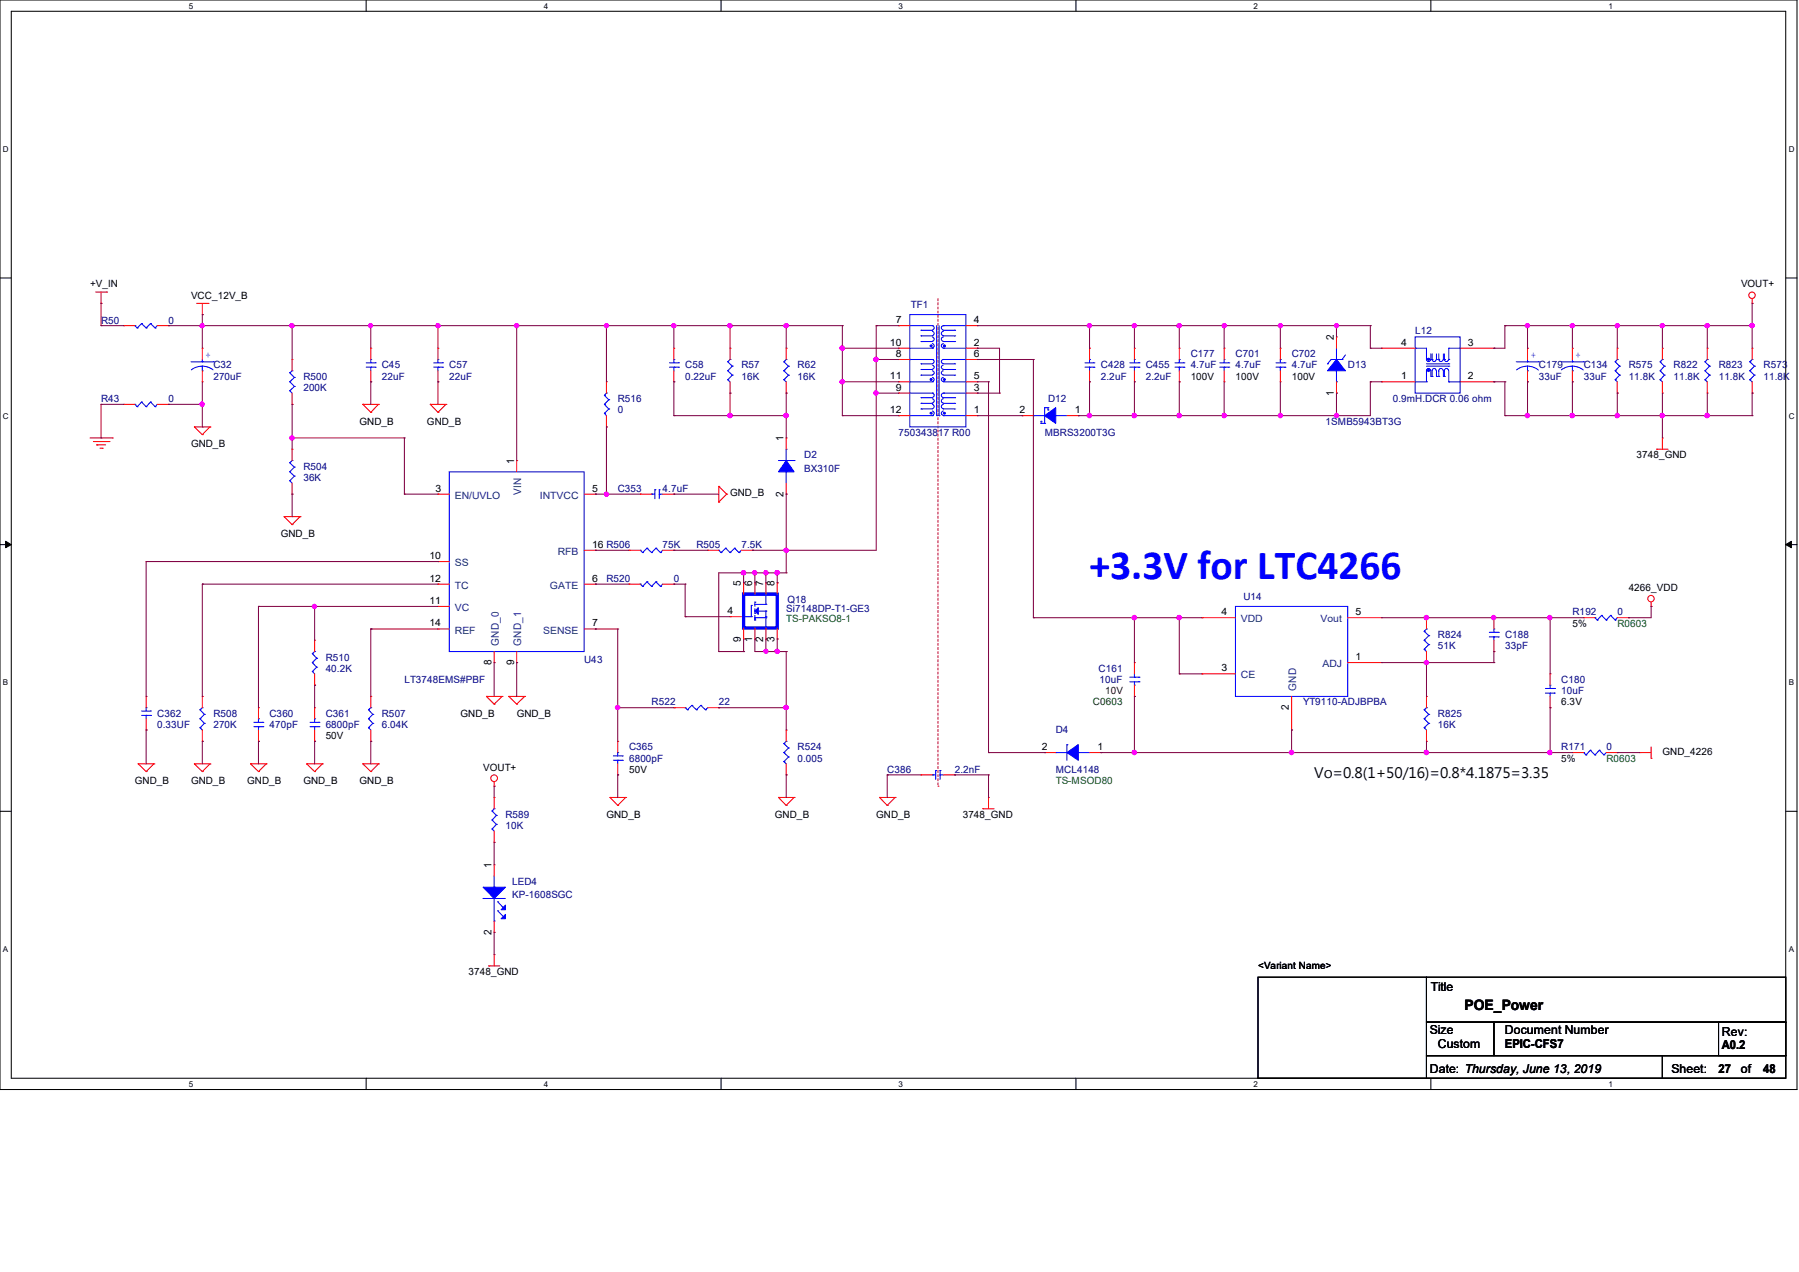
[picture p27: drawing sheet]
<svg xmlns="http://www.w3.org/2000/svg" width="297mm" height="210mm" viewBox="0 0 297 210" stroke-linecap="round" stroke-linejoin="round" font-family="sans-serif">
<defs><g id="words">
<text font-size="6.9" fill="#00f" x="179.9" y="95.5">+3.3V for LTC4266</text>
<g font-size="2.4">
<text x="217" y="128.5">Vo=0.8(1+50/16)=0.8*4.1875=3.35</text>
<text x="241.8" y="166.7">POE_Power</text>
</g>
<g font-size="2">
<text x="236.2" y="163.6">Title</text>
<text x="236" y="170.6">Size</text>
<text x="237.4" y="173.1">Custom</text>
<text x="248.4" y="173.1">EPIC-CFS7</text>
<text x="248.5" y="170.6">Document Number</text>
<text x="284.3" y="173.2">A0.2</text>
<text x="284.3" y="171">Rev:</text>
<text x="236" y="177.1">Date: Thursday, June 13, 2019</text>
<text x="275.9" y="177.1">Sheet:</text>
<text x="283.7" y="177.1">27</text>
<text x="287.4" y="177.1">of</text>
<text x="291.1" y="177.1">48</text>
</g>
<g font-size="1.7">
<text x="14.9" y="47.5">+V_IN</text>
<text x="287.4" y="47.5">VOUT+</text>
<text x="31.5" y="49.3">VCC_12V_B</text>
<text x="147.9" y="53.3">7</text>
<text x="160.8" y="53.3">4</text>
<text x="146.9" y="57.1">10</text>
<text x="147.9" y="58.9">8</text>
<text x="160.8" y="57.1">2</text>
<text x="160.8" y="58.9">6</text>
<text x="220.2" y="56.2" transform="rotate(-90 220.2 56.2)">2</text>
<text x="231.3" y="57.1">4</text>
<text x="242.3" y="57.1">3</text>
<text x="146.9" y="62.6">11</text>
<text x="147.9" y="64.5">9</text>
<text x="160.8" y="64.5">3</text>
<text x="160.8" y="62.6">5</text>
<text x="196.6" y="62.7">100V</text>
<text x="204" y="62.7">100V</text>
<text x="213.3" y="62.7">100V</text>
<text x="220.2" y="65.3" transform="rotate(-90 220.2 65.3)">1</text>
<text x="231.3" y="62.6">1</text>
<text x="242.3" y="62.6">2</text>
<text x="59.4" y="70.1">GND_B</text>
<text x="70.5" y="70.1">GND_B</text>
<text x="146.9" y="68.2">12</text>
<text x="160.8" y="68.2">1</text>
<text x="168.3" y="68.2">2</text>
<text x="177.4" y="68.2">1</text>
<text x="31.5" y="73.8">GND_B</text>
<text x="84.9" y="76.6" transform="rotate(-90 84.9 76.6)">1</text>
<text x="129.4" y="72.9" transform="rotate(-90 129.4 72.9)">1</text>
<text x="270.2" y="75.6">3748_GND</text>
<text x="71.9" y="81.2">3</text>
<text x="97.7" y="81.2">5</text>
<text x="120.5" y="82">GND_B</text>
<text x="129.4" y="82" transform="rotate(-90 129.4 82)">2</text>
<text x="46.4" y="88.6">GND_B</text>
<text x="70.9" y="92.3">10</text>
<text x="97.7" y="90.4">16 R506</text>
<text x="70.9" y="99.7">11</text>
<text x="70.9" y="96">12</text>
<text x="97.7" y="96">6</text>
<text x="120.1" y="101.4">4</text>
<text x="122.3" y="96.8" transform="rotate(-90 122.3 96.8)">5</text>
<text x="124.2" y="96.8" transform="rotate(-90 124.2 96.8)">6</text>
<text x="126" y="96.8" transform="rotate(-90 126 96.8)">7</text>
<text x="127.9" y="96.8" transform="rotate(-90 127.9 96.8)">8</text>
<text x="201.7" y="101.6">4</text>
<text x="223.8" y="101.6">5</text>
<text x="268.9" y="97.5">4266_VDD</text>
<text x="70.9" y="103.4">14</text>
<text x="97.7" y="103.4">7</text>
<text x="122.3" y="106" transform="rotate(-90 122.3 106)">9</text>
<text x="124.2" y="106" transform="rotate(-90 124.2 106)">1</text>
<text x="126" y="106" transform="rotate(-90 126 106)">2</text>
<text x="127.9" y="106" transform="rotate(-90 127.9 106)">3</text>
<text x="259.6" y="103.5">5%</text>
<text x="81.1" y="109.9" transform="rotate(-90 81.1 109.9)">8</text>
<text x="84.9" y="109.9" transform="rotate(-90 84.9 109.9)">9</text>
<text x="201.7" y="110.8">3</text>
<text x="223.8" y="109">1</text>
<text x="76" y="118.3">GND_B</text>
<text x="85.3" y="118.3">GND_B</text>
<text x="212.8" y="117.3" transform="rotate(-90 212.8 117.3)">2</text>
<text x="257.7" y="116.5">6.3V</text>
<text x="53.8" y="122">50V</text>
<text x="172" y="123.8">2</text>
<text x="181.2" y="123.8">1</text>
<text x="257.7" y="125.7">5%</text>
<text x="274.5" y="124.6">GND_4226</text>
<text x="22.3" y="129.4">GND_B</text>
<text x="31.5" y="129.4">GND_B</text>
<text x="40.8" y="129.4">GND_B</text>
<text x="50.1" y="129.4">GND_B</text>
<text x="59.4" y="129.4">GND_B</text>
<text x="79.8" y="127.2">VOUT+</text>
<text x="103.9" y="127.6">50V</text>
<text x="100.1" y="135">GND_B</text>
<text x="127.9" y="135">GND_B</text>
<text x="144.7" y="135">GND_B</text>
<text x="158.9" y="135">3748_GND</text>
<text x="81.1" y="143.3" transform="rotate(-90 81.1 143.3)">1</text>
<text x="81.1" y="154.3" transform="rotate(-90 81.1 154.3)">2</text>
<text x="77.3" y="161">3748_GND</text>
<text x="207.7" y="160">&lt;Variant Name&gt;</text>
</g>
<g font-size="1.7" fill="#000080">
<text x="16.7" y="53.4">R50</text>
<text x="27.8" y="53.4">0</text>
<text x="150.4" y="50.8">TF1</text>
<text x="196.6" y="59">C177</text>
<text x="204" y="59">C701</text>
<text x="213.3" y="59">C702</text>
<text x="233.7" y="55.1">L12</text>
<text x="35.2" y="60.8">C32</text>
<text x="35.2" y="62.7">270uF</text>
<text x="50.1" y="62.7">R500</text>
<text x="50.1" y="64.5">200K</text>
<text x="63" y="60.8">C45</text>
<text x="63" y="62.7">22uF</text>
<text x="74.2" y="60.8">C57</text>
<text x="74.2" y="62.7">22uF</text>
<text x="113.1" y="60.8">C58</text>
<text x="113.1" y="62.7">0.22uF</text>
<text x="122.4" y="60.8">R57</text>
<text x="122.4" y="62.7">16K</text>
<text x="131.7" y="60.8">R62</text>
<text x="131.7" y="62.7">16K</text>
<text x="181.8" y="60.8">C428</text>
<text x="181.8" y="62.7">2.2uF</text>
<text x="189.2" y="60.8">C455</text>
<text x="189.2" y="62.7">2.2uF</text>
<text x="196.6" y="60.8">4.7uF</text>
<text x="204" y="60.8">4.7uF</text>
<text x="213.3" y="60.8">4.7uF</text>
<text x="222.5" y="60.8">D13</text>
<text x="254.1" y="60.8">C179</text>
<text x="254.1" y="62.7">33uF</text>
<text x="261.5" y="60.8">C134</text>
<text x="261.5" y="62.7">33uF</text>
<text x="268.9" y="60.8">R575</text>
<text x="268.9" y="62.7">11.8K</text>
<text x="276.3" y="60.8">R822</text>
<text x="276.3" y="62.7">11.8K</text>
<text x="283.7" y="60.8">R823</text>
<text x="283.7" y="62.7">11.8K</text>
<text x="291.2" y="60.8">R573</text>
<text x="291.2" y="62.7">11.8K</text>
<text x="16.7" y="66.4">R43</text>
<text x="27.8" y="66.4">0</text>
<text x="102" y="66.4">R516</text>
<text x="102" y="68.2">0</text>
<text x="148.3" y="72">750343817 R00</text>
<text x="172.5" y="72">MBRS3200T3G</text>
<text x="173" y="66.4">D12</text>
<text x="218.8" y="70.1">1SMB5943BT3G</text>
<text x="229.9" y="66.4">0.9mH.DCR 0.06 ohm</text>
<text x="50.1" y="77.5">R504</text>
<text x="132.8" y="75.6">D2</text>
<text x="132.8" y="77.9">BX310F</text>
<text x="50.1" y="79.4">36K</text>
<text x="102" y="81.2">C353</text>
<text x="109.4" y="81.2">4.7uF</text>
<text x="109.4" y="90.5">75K</text>
<text x="115" y="90.5">R505</text>
<text x="122.4" y="90.5">7.5K</text>
<text x="100.1" y="96.1">R520</text>
<text x="111.3" y="96.1">0</text>
<text x="129.8" y="101">Si7148DP-T1-GE3</text>
<text x="130" y="99.6">Q18</text>
<text x="205.3" y="99">U14</text>
<text x="259.6" y="101.6">R192</text>
<text x="267" y="101.6">0</text>
<text x="237.4" y="105.3">R824</text>
<text x="237.4" y="107.2">51K</text>
<text x="248.5" y="105.3">C188</text>
<text x="248.5" y="107.2">33pF</text>
<text x="53.8" y="109.1">R510</text>
<text x="53.8" y="110.9">40.2K</text>
<text x="66.8" y="112.7">LT3748EMS#PBF</text>
<text x="96.4" y="109.4">U43</text>
<text x="181.4" y="110.9">C161</text>
<text x="181.5" y="112.7">10uF</text>
<text x="257.7" y="112.7">C180</text>
<text x="26" y="118.3">C362</text>
<text x="35.2" y="118.3">R508</text>
<text x="44.5" y="118.3">C360</text>
<text x="53.8" y="118.3">C361</text>
<text x="63" y="118.3">R507</text>
<text x="107.6" y="116.5">R522</text>
<text x="118.7" y="116.5">22</text>
<text x="215.1" y="116.5">YT9110-ADJBPBA</text>
<text x="237.4" y="118.3">R825</text>
<text x="257.7" y="114.6">10uF</text>
<text x="26" y="120.1">0.33UF</text>
<text x="35.2" y="120.1">270K</text>
<text x="44.5" y="120.1">470pF</text>
<text x="53.8" y="120.1">6800pF</text>
<text x="63" y="120.1">6.04K</text>
<text x="103.9" y="123.9">C365</text>
<text x="103.9" y="125.7">6800pF</text>
<text x="131.7" y="123.9">R524</text>
<text x="131.7" y="125.7">0.005</text>
<text x="174.3" y="121.1">D4</text>
<text x="237.4" y="120.1">16K</text>
<text x="257.7" y="123.9">R171</text>
<text x="265.2" y="123.9">0</text>
<text x="146.5" y="127.6">C386</text>
<text x="157.6" y="127.6">2.2nF</text>
<text x="174.3" y="127.6">MCL4148</text>
<text x="83.4" y="135">R589</text>
<text x="83.4" y="136.9">10K</text>
<text x="84.5" y="146.1">LED4</text>
<text x="84.5" y="148.3">KP-1608SGC</text>
</g>
<g font-size="1.7" fill="#00f">
<text x="33.9" y="59.2">+</text>
<text x="252.7" y="59.2">+</text>
<text x="260.1" y="59.2">+</text>
</g>
<g font-size="1.7" fill="#004080">
<text x="75.1" y="82.3">EN/UVLO</text>
<text x="86.1" y="81.7" transform="rotate(-90 86.1 81.7)">VIN</text>
<text x="89.1" y="82.3">INTVCC</text>
<text x="75.1" y="93.5">SS</text>
<text x="92.1" y="91.6">RFB</text>
<text x="75.1" y="100.9">VC</text>
<text x="75.1" y="97.2">TC</text>
<text x="90.8" y="97.2">GATE</text>
<text x="75.1" y="104.6">REF</text>
<text x="82.3" y="106.6" transform="rotate(-90 82.3 106.6)">GND_0</text>
<text x="86.1" y="106.6" transform="rotate(-90 86.1 106.6)">GND_1</text>
<text x="89.7" y="104.6">SENSE</text>
<text x="204.9" y="102.7">VDD</text>
<text x="218" y="102.7">Vout</text>
<text x="204.9" y="112">CE</text>
<text x="218.3" y="110.2">ADJ</text>
<text x="214" y="114" transform="rotate(-90 214 114)">GND</text>
</g>
<g font-size="1.7" fill="#008000">
<text x="129.8" y="102.7">TS-PAKSO8-1</text>
<text x="267" y="103.5">R0603</text>
<text x="265.2" y="125.7">R0603</text>
<text x="174.3" y="129.4">TS-MSOD80</text>
</g>
<text font-size="1.7" fill="#004000" x="180.4" y="116.5">C0603</text>
<text font-size="1.7" fill="#400000" x="182.5" y="114.6">10V</text>
<g font-size="1.3">
<text x="31.2" y="1.4">5</text>
<text x="89.8" y="1.4">4</text>
<text x="148.4" y="1.4">3</text>
<text x="207" y="1.4">2</text>
<text x="265.5" y="1.4">1</text>
<text x=".5" y="25.1">D</text>
<text x="295.3" y="25.1">D</text>
<text x=".5" y="69.1">C</text>
<text x="295.3" y="69.1">C</text>
<text x=".5" y="113.1">B</text>
<text x="295.3" y="113.1">B</text>
<text x=".5" y="157.1">A</text>
<text x="295.3" y="157.1">A</text>
<text x="31.2" y="179.4">5</text>
<text x="89.8" y="179.4">4</text>
<text x="148.4" y="179.4">3</text>
<text x="207" y="179.4">2</text>
<text x="265.5" y="179.4">1</text>
</g>
</g></defs>
<path d="M0 0h296.7v179.9h-296.7zM1.9 1.9h292.9v176.1h-292.9z" fill="none" stroke="#000" stroke-width=".17"/>
<g fill="#fff">
<path d="M31.2 .2h.7v1.5h-.7z"/>
<path d="M31.2 178.2h.7v1.5h-.7z"/>
</g>
<path d="M60.5 0v1.9M60.5 178v1.9" fill="none" stroke="#000" stroke-width=".17"/>
<g fill="#fff">
<path d="M89.7 .2h.8v1.5h-.8z"/>
<path d="M89.7 178.2h.8v1.5h-.8z"/>
</g>
<path d="M119 0v1.9M119 178v1.9" fill="none" stroke="#000" stroke-width=".17"/>
<g fill="#fff">
<path d="M148.3 .2h.8v1.5h-.8z"/>
<path d="M148.3 178.2h.8v1.5h-.8z"/>
</g>
<path d="M177.6 0v1.9M177.6 178v1.9" fill="none" stroke="#000" stroke-width=".17"/>
<g fill="#fff">
<path d="M206.9 .2h.7v1.5h-.7z"/>
<path d="M206.9 178.2h.7v1.5h-.7z"/>
</g>
<path d="M236.2 0v1.9M236.2 178v1.9" fill="none" stroke="#000" stroke-width=".17"/>
<g fill="#fff">
<path d="M265.5 .2h.7v1.5h-.7z"/>
<path d="M265.5 178.2h.7v1.5h-.7z"/>
<path d="M.5 23.9h.9v1.5h-.9z"/>
<path d="M295.3 23.9h.9v1.5h-.9z"/>
<path d="M.5 67.9h.9v1.5h-.9z"/>
<path d="M295.3 67.9h.9v1.5h-.9z"/>
</g>
<path d="M0 45.9h1.9M294.8 45.9h1.9" fill="none" stroke="#000" stroke-width=".17"/>
<g fill="#fff">
<path d="M.5 111.9h.8v1.5h-.8z"/>
<path d="M295.3 111.9h.8v1.5h-.8z"/>
</g>
<path d="M0 89.9h1.9M294.8 89.9h1.9" fill="none" stroke="#000" stroke-width=".17"/>
<path d="M.9 89.4l1 .5-1 .5zM294.8 89.9l.9-.5v1z" fill="#000" stroke="#000" stroke-width=".17"/>
<g fill="#fff">
<path d="M.5 156h.8v1.4h-.8z"/>
<path d="M295.3 156h.8v1.4h-.8z"/>
</g>
<path d="M0 133.9h1.9M294.8 133.9h1.9M207.7 161.3h27.8v16.7h-27.8zM235.5 168.7h11.1v5.6h-11.1zM235.5 174.3h38.9v3.7h-38.9zM235.5 161.3h59.3v7.4h-59.3zM246.6 168.7h48.2v5.6h-48.2zM274.4 174.3h20.4v3.7h-20.4zM283.7 168.7h11.1v5.6h-11.1z" fill="none" stroke="#000" stroke-width=".17"/>
<path d="M154.9 49.3v80.5M154.9 129.8h.1" fill="none" stroke="#f00" stroke-width=".17" stroke-dasharray=".3 .3"/>
<g fill="none" stroke="#f00" stroke-width=".17">
<path d="M15.8 48.2h1.8M16.7 50.1h.1M16.7 48.2v1.9M17.6 48.2h.1M20.4 53.8h.1M20.4 53.8h1.9M26 53.8h1.8M27.8 53.8h.1M32.5 50.1h1.8M33.4 51.9h.1M33.4 57.5h.1M33.4 50.1v1.8"/>
<path d="M33.4 57.5v1.9M34.3 50.1h.1M48.2 59.4h.1M48.2 59.4v1.8M61.2 57.5h.1M61.2 57.5v1.9M72.3 57.5h.1M72.3 57.5v1.9M111.3 57.5h.1M111.3 57.5v1.9M120.5 57.5h.1M120.5 57.5v1.9"/>
<path d="M129.8 57.5h.1M129.8 57.5v1.9M148.3 53.8h.1M148.3 59.4h.1M148.3 57.5h.1M148.3 53.8h1.9M148.3 57.5h1.9M148.3 59.4h1.9M159.5 53.8h1.8M159.5 57.5h1.8M159.5 59.4h1.8M161.3 57.5h.1"/>
<path d="M161.3 53.8h.1M161.3 59.4h.1M179.9 57.5h.1M179.9 57.5v1.9M187.3 57.5h.1M187.3 57.5v1.9M194.7 57.5h.1M194.7 57.5v1.9M202.1 57.5h.1M202.1 57.5v1.9M211.4 57.5h.1M211.4 57.5v1.9"/>
<path d="M220.6 55.6h.1M220.6 55.6v1.9M228.1 57.5h.1M228.1 57.5h5.5M241 57.5h5.6M246.6 57.5h.1M252.2 57.5h.1M252.2 57.5v1.9M259.6 57.5h.1M259.6 57.5v1.9M267 57.5h.1M267 57.5v1.9"/>
<path d="M274.4 57.5h.1M274.4 57.5v1.9M281.9 57.5h.1M281.9 57.5v1.9M289.3 50.1h.1M289.3 57.5h.1M289.3 49.3v.8M289.3 57.5v1.9M14.9 72.3h3.6M15.4 72.9h2.6M16 73.4h.1M16 73.4h1.4"/>
<path d="M16.5 74h.4M16.9 74h.1M18 72.9h.1M18.5 72.3h.1M20.4 66.8h.1M20.4 66.8h1.9M26 66.8h1.8M27.8 66.8h.1M32.1 70.5h.1M32.1 70.5h2.6M32.1 70.5l1.3 1.3M33.4 71.8h.1"/>
<path d="M33.4 63h.1M33.4 61.2v1.8M34.7 70.5h.1M34.7 70.5l-1.3 1.3M48.2 74.2h.1M48.2 66.8h.1M48.2 64.9v1.9M48.2 74.2v1.8M48.2 79.8v1.8M59.9 66.8h.1M59.9 66.8h2.6M59.9 66.8l1.3 1.3"/>
<path d="M61.2 68.1h.1M61.2 63h.1M61.2 61.2v1.8M62.5 66.8h.1M62.5 66.8l-1.3 1.3M71 66.8h.1M71 66.8h2.6M71 66.8l1.3 1.3M72.3 68.1h.1M72.3 63h.1M72.3 61.2v1.8M73.6 66.8h.1"/>
<path d="M73.6 66.8l-1.3 1.3M85.3 76h.1M85.3 76v1.9M100.1 70.5h.1M100.1 63h.1M100.1 63v1.9M100.1 68.6v1.9M111.3 63h.1M111.3 61.2v1.8M120.5 64.9h.1M120.5 63v1.9M129.8 72.3h.1"/>
<path d="M129.8 64.9h.1M129.8 63v1.9M129.8 72.3v1.9M129.8 79.8v1.8M148.3 64.9h.1M148.3 63h.1M148.3 68.6h.1M148.3 68.6h1.9M148.3 63h1.9M148.3 64.9h1.9M159.5 68.6h1.8M159.5 63h1.8"/>
<path d="M159.5 64.9h1.8M161.3 68.6h.1M161.3 64.9h.1M161.3 63h.1M168.7 68.6h.1M168.7 68.6h1.9M176.1 68.6h1.9M178 68.6h.1M179.9 63h.1M179.9 61.2v1.8M187.3 63h.1M187.3 61.2v1.8"/>
<path d="M194.7 63h.1M194.7 61.2v1.8M202.1 63h.1M202.1 61.2v1.8M211.4 63h.1M211.4 61.2v1.8M220.6 64.9h.1M220.6 63v1.9M228.1 63h.1M228.1 63h5.5M241 63h5.6M246.6 63h.1"/>
<path d="M252.2 63h.1M252.2 61.2v1.8M259.6 63h.1M259.6 61.2v1.8M267 64.9h.1M267 63v1.9M273.5 74.2h.1M273.5 74.2h1.9M274.4 72.3h.1M274.4 64.9h.1M274.4 63v1.9M274.4 72.3v1.9"/>
<path d="M281.9 64.9h.1M281.9 63v1.9M289.3 64.9h.1M289.3 63v1.9M46.9 85.3h.1M46.9 85.3h2.6M46.9 85.3l1.3 1.3M48.2 86.6h.1M48.2 81.6h.1M49.5 85.3h.1M49.5 85.3l-1.3 1.3M72.3 81.6h.1"/>
<path d="M72.3 96.4h.1M72.3 92.7h.1M72.3 81.6h1.9M72.3 96.4h1.9M72.3 92.7h1.9M96.4 81.6h1.9M96.4 90.8h1.9M96.4 96.4h1.9M98.3 90.8h.1M98.3 81.6h.1M98.3 96.4h.1M103.8 90.8h.1"/>
<path d="M103.8 96.4h.1M103.8 90.8h1.9M103.8 96.4h1.9M105.7 81.6h.1M105.7 81.6h1.9M109.4 81.6h1.9M109.4 90.8h1.9M109.4 96.4h1.9M111.3 81.6h.1M111.3 90.8h.1M111.3 96.4h.1M116.8 90.8h.1"/>
<path d="M116.8 90.8h1.9M118.7 80.3h.1M118.7 82.9h.1M118.7 80.3v2.6M118.7 80.3l1.3 1.3M120 81.6h.1M120 81.6l-1.3 1.3M122.4 90.8h1.8M122.8 96.2h.1M122.8 96.2v1.9M124.2 90.8h.1M124.6 96.2h.1"/>
<path d="M124.6 96.2v1.9M126.4 96.2h.1M126.4 96.2v1.9M128.3 96.2h.1M128.3 96.2v1.9M129.8 81.6h.1M272.6 99.4v.7M24.1 115h.1M24.1 115v1.8M24.1 118.7v1.8M33.4 115h.1M33.4 115v1.8"/>
<path d="M42.7 116.8h.1M42.7 116.8v1.9M51.9 116.8h.1M51.9 113.1h.1M51.9 105.7h.1M51.9 105.7v1.9M51.9 111.3v1.8M51.9 116.8v1.9M61.2 115h.1M61.2 115v1.8M72.3 103.8h.1M72.3 100.1h.1"/>
<path d="M72.3 103.8h1.9M72.3 100.1h1.9M80.3 115h.1M80.3 115h2.6M80.3 115l1.3 1.2M81.6 116.2h.1M81.6 109.4h.1M81.6 107.6v1.8M82.9 115h.1M82.9 115l-1.3 1.2M84 115h.1M84 115h2.6"/>
<path d="M84 115l1.3 1.2M85.3 116.2h.1M85.3 109.4h.1M85.3 107.6v1.8M86.6 115h.1M86.6 115l-1.3 1.2M96.4 103.8h1.9M98.3 103.8h.1M111.3 116.8h.1M111.3 116.8h1.8M116.8 116.8h1.9M118.7 116.8h.1"/>
<path d="M120.5 101.8h.1M120.5 101.8h1.9M122.8 105.5h.1M122.8 103.7v1.8M124.6 105.5h.1M124.6 103.7v1.8M126.4 105.5h.1M126.4 103.7v1.8M128.3 105.5h.1M128.3 103.7v1.8M187.3 109.4h.1M187.3 115h.1"/>
<path d="M187.3 109.4v1.9M187.3 113.1v1.9M198.4 102h.1M198.4 111.3h.1M198.4 102h5.6M198.4 111.3h5.6M213.2 115v5.5M222.5 102h5.6M222.5 109.4h5.6M228.1 109.4h.1M228.1 102h.1M235.5 115h.1"/>
<path d="M235.5 109.4h.1M235.5 102h.1M235.5 102v1.8M235.5 107.6v1.8M235.5 115v1.8M246.6 107.6h.1M246.6 102h.1M246.6 102v1.8M246.6 105.7v1.9M255.9 116.8h.1M255.9 111.3h.1M255.9 111.3v1.8"/>
<path d="M255.9 115v1.8M261.5 102h.1M261.5 102h1.8M267 102h1.9M268.9 102h.1M272.6 100.1h.1M22.8 126.1h.1M22.8 126.1h2.6M22.8 126.1l1.3 1.3M24.1 127.4h.1M24.1 120.5h.1M25.4 126.1h.1"/>
<path d="M25.4 126.1l-1.3 1.3M32.1 126.1h.1M32.1 126.1h2.6M32.1 126.1l1.3 1.3M33.4 127.4h.1M33.4 122.4h.1M33.4 120.5v1.9M34.7 126.1h.1M34.7 126.1l-1.3 1.3M41.4 126.1h.1M41.4 126.1h2.5M41.4 126.1l1.3 1.3"/>
<path d="M42.7 127.4h.1M42.7 122.4h.1M42.7 120.5v1.9M43.9 126.1h.1M43.9 126.1l-1.2 1.3M50.6 126.1h.1M50.6 126.1h2.6M50.6 126.1l1.3 1.3M51.9 127.4h.1M51.9 122.4h.1M51.9 120.5v1.9M53.2 126.1h.1"/>
<path d="M53.2 126.1l-1.3 1.3M59.9 126.1h.1M59.9 126.1h2.6M59.9 126.1l1.3 1.3M61.2 127.4h.1M61.2 122.4h.1M61.2 120.5v1.9M62.5 126.1h.1M62.5 126.1l-1.3 1.3M81.6 129.8h.1M81.6 139.1h.1M81.6 131.7h.1"/>
<path d="M81.6 129.1v.7M81.6 131.7v1.8M81.6 137.2v1.9M100.7 131.7h.1M100.7 131.7h2.6M100.7 131.7l1.3 1.3M102 133h.1M102 127.9h.1M102 122.4h.1M102 122.4v1.8M102 126.1v1.8M103.3 131.7h.1"/>
<path d="M103.3 131.7l-1.3 1.3M128.5 131.7h.1M128.5 131.7h2.6M128.5 131.7l1.3 1.3M129.8 133h.1M129.8 127.9h.1M129.8 120.5h.1M129.8 120.5v1.9M129.8 126.1v1.8M131.1 131.7h.1M131.1 131.7l-1.3 1.3M145.2 131.7h.1"/>
<path d="M145.2 131.7h2.6M145.2 131.7l1.3 1.3M146.5 133h.1M147.8 131.7h.1M147.8 131.7l-1.3 1.3M152.1 127.9h.1M152.1 127.9h1.8M155.7 127.9h1.9M157.6 127.9h.1M162.3 133.5h.1M162.3 133.5h1.8M163.2 131.7h.1"/>
<path d="M163.2 131.7v1.8M172.5 124.2h.1M172.5 124.2h1.8M179.9 124.2h1.8M181.7 124.2h.1M213.2 120.5h.1M235.5 122.4h.1M235.5 120.5v1.9M259.6 124.2h.1M259.6 124.2h1.9M265.2 124.2h1.8M267 124.2h.1"/>
<path d="M270.7 124.2h.1M270.7 124.2h1.9M272.6 125.2h.1M272.6 123.3v1.9M80.7 159.5h.1M80.7 159.5h1.8M81.6 157.6h.1M81.6 142.8h.1M81.6 153.9h.1M81.6 142.8v1.9M81.6 152.1v1.8M81.6 157.6v1.9"/>
<circle cx="289.2" cy="48.7" r=".53"/>
<circle cx="272.6" cy="98.8" r=".53"/>
<circle cx="81.6" cy="128.5" r=".55"/>
</g>
<g fill="none" stroke="#00f" stroke-width=".17">
<path d="M22.3 53.8h.1M22.3 53.8l.3 .3M22.6 54.1h.1M23.4 53.4h.1M23.4 53.4l-.8 .7M23.4 53.4l.7 .7M24.1 54.1h.1M24.8 53.4h.1M24.8 53.4l.8 .7M24.8 53.4l-.7 .7M25.6 54.1h.1M26 53.8l-.4 .3"/>
<path d="M31.5 59.7h3.7M33.4 59.7h.1M33.4 59.4v.3M35.2 59.7h.1M60.5 59.9h1.4M61.2 59.4h.1M61.2 59.4v.5M61.9 59.9h.1M71.6 59.9h1.5M72.3 59.4h.1M72.3 59.4v.5M73.1 59.9h.1"/>
<path d="M110.5 59.9h1.5M111.3 59.4h.1M111.3 59.4v.5M112 59.9h.1M120.1 59.7h.1M120.1 59.7l.8 .8M120.5 59.4h.1M120.5 59.4l-.4 .3M129.4 59.7h.1M129.4 59.7l.8 .8M129.8 59.4h.1M129.8 59.4l-.4 .3"/>
<path d="M150.2 51.9h9.3v18.6h-9.3zM150.2 59.4h3.7M150.2 57.5h3.7M150.2 53.8h3.7M152.1 55.5h.1M152.1 54.5h.1M152.1 56.4h.1M152.1 55.5h1.8M152.1 54.5h1.8M152.1 56.4h1.8M153.9 55.6a.36 .36 0 0 1 .3 .4 .36 .36 0 0 1-.3 .3M153.9 56.7a.36 .36 0 0 1 .3 .4 .36 .36 0 0 1-.3 .3"/>
<path d="M153.9 53.8a.36 .36 0 0 1 .3 .3 .36 .36 0 0 1-.3 .4M153.9 59.4a.34 .34 0 0 1 .3 .3 .34 .34 0 0 1-.3 .3M153.9 59.4h.1M153.9 54.7a.36 .36 0 0 1 .3 .4 .36 .36 0 0 1-.3 .3M153.9 53.8h.1M153.9 57.5h.1M154.6 53.8v14.8M155 53.8v14.8M155.7 53.8a.36 .36 0 0 0-.3 .3 .36 .36 0 0 0 .3 .4M155.7 59.4a.34 .34 0 0 0-.3 .3 .34 .34 0 0 0 .3 .3M155.7 54.7a.36 .36 0 0 0-.3 .4 .36 .36 0 0 0 .3 .3M155.7 55.6a.36 .36 0 0 0-.3 .4 .36 .36 0 0 0 .3 .3"/>
<path d="M155.7 56.7a.36 .36 0 0 0-.3 .4 .36 .36 0 0 0 .3 .3M155.7 57.5h.1M155.7 53.8h.1M155.7 59.4h.1M155.7 59.4h3.8M155.7 57.5h3.8M155.7 55.5h1.9M155.7 54.5h1.9M155.7 53.8h3.8M155.7 56.4h1.9M157.6 54.5h.1M157.6 55.5h.1"/>
<path d="M157.6 56.4h.1M179.1 59.9h1.5M179.9 59.4h.1M179.9 59.4v.5M180.6 59.9h.1M186.5 59.9h1.5M187.3 59.4h.1M187.3 59.4v.5M188 59.9h.1M194 59.9h1.5M194.7 59.4h.1M194.7 59.4v.5"/>
<path d="M195.5 59.9h.1M201.4 59.9h1.5M202.1 59.4h.1M202.1 59.4v.5M202.9 59.9h.1M210.7 59.9h1.4M211.4 59.4h.1M211.4 59.4v.5M212.1 59.9h.1M219.8 59.4h.1M219.8 59.4h1.8M219.8 59.4l-.6 .7"/>
<path d="M220.6 59.4h.1M220.6 57.5v1.9M221.6 59.4h.1M222.1 58.6l-.5 .8M233.6 55.6h7.4v9.3h-7.4zM233.6 57.5h.1M233.6 57.5h1.9v1.9M235.5 59.4h.1M236.2 59.3a.34 .34 0 0 1-.4 .4 .34 .34 0 0 1-.3-.3M236.2 59.4h.1M236.2 58.4v1M236.4 59.4h.1"/>
<path d="M236.4 58.4v1M237.1 59.3a.34 .34 0 0 1-.3 .4 .34 .34 0 0 1-.4-.3M237.2 59.4h.1M237.2 58.4v1M237.5 59.4h.1M237.5 58.4v1M238.3 59.3a.36 .36 0 0 1-.4 .4 .36 .36 0 0 1-.4-.3M238.3 59.4h.1M238.3 58.4v1M238.5 59.4h.1M238.5 58.4v1M239.1 59.3a.34 .34 0 0 1-.3 .4 .34 .34 0 0 1-.3-.3"/>
<path d="M239.2 59.4h.1M241 57.5h.1M241 57.5h-1.8v1.9M250.3 59.7h3.7M252.2 59.7h.1M252.2 59.4v.3M254 59.7h.1M257.7 59.7h3.8M259.6 59.7h.1M259.6 59.4v.3M261.5 59.7h.1M266.7 59.7h.1"/>
<path d="M266.7 59.7l.7 .8M267 59.4h.1M267 59.4l-.3 .3M274.1 59.7h.1M274.1 59.7l.7 .8M274.4 59.4h.1M274.4 59.4l-.3 .3M281.5 59.7h.1M281.5 59.7l.7 .8M281.9 59.4h.1M281.9 59.4l-.4 .3M288.9 59.7h.1"/>
<path d="M288.9 59.7l.7 .8M289.3 59.4h.1M289.3 59.4l-.4 .3M22.3 66.8h.1M22.3 66.8l.3 .3M22.6 67.1h.1M23.4 66.4h.1M23.4 66.4l-.8 .7M23.4 66.4l.7 .7M24.1 67.1h.1M24.8 66.4h.1M24.8 66.4l.8 .7"/>
<path d="M24.8 66.4l-.7 .7M25.6 67.1h.1M26 66.8l-.4 .3M33.4 61.2h.1M33.4 60.5l-.8 .1-1 .5M33.4 60.5l1.1 .2 .7 .4M33.4 60.5v.7M47.8 76.4h.1M47.8 79.4h.1M47.8 77.9h.1M47.8 61.6h.1M47.8 64.5h.1"/>
<path d="M47.8 63h.1M47.8 76.4l.8 .7M47.8 79.4l.4 .4M47.8 77.9l.8 .7M47.8 61.6l.8 .7M47.8 64.5l.4 .4M47.8 63l.8 .8M48.2 76h.1M48.2 61.2h.1M48.2 76l-.4 .4M48.2 61.2l-.4 .4M48.6 78.6h.1"/>
<path d="M48.6 77.1h.1M48.6 63.8h.1M48.6 62.3h.1M48.6 78.6l-.8 .8M48.6 77.1l-.8 .8M48.6 63.8l-.8 .7M48.6 62.3l-.8 .7M60.5 60.6h1.4M61.2 60.6h.1M61.2 60.6v.6M61.9 60.6h.1M71.6 60.6h1.5"/>
<path d="M72.3 60.6h.1M72.3 60.6v.6M73.1 60.6h.1M74.2 77.9h22.2v29.7h-22.2zM99.8 65.3h.1M99.8 68.2h.1M99.8 66.8h.1M99.8 65.3l.7 .7M99.8 68.2l.3 .4M99.8 66.8l.7 .7M100.1 64.9h.1M100.1 64.9l-.3 .4"/>
<path d="M100.5 67.5h.1M100.5 66h.1M100.5 67.5l-.7 .7M100.5 66l-.7 .8M110.5 60.6h1.5M111.3 60.6h.1M111.3 60.6v.6M112 60.6h.1M120.1 62.7h.1M120.1 61.2h.1M120.1 62.7l.4 .3M120.1 61.2l.8 .7"/>
<path d="M120.9 61.9h.1M120.9 60.5h.1M120.9 61.9l-.8 .8M120.9 60.5l-.8 .7M128.5 76h2.6M129.4 62.7h.1M129.4 61.2h.1M129.4 62.7l.4 .3M129.4 61.2l.8 .7M129.8 77.9h.1M129.8 74.2h.1M129.8 74.2v1.8"/>
<path d="M129.8 77.9v1.9M130.2 61.9h.1M130.2 60.5h.1M130.2 61.9l-.8 .8M130.2 60.5l-.8 .7M131.1 76h.1M150.2 68.6h3.7M150.2 63h3.7M150.2 64.9h3.7M152.1 67.5h.1M152.1 60.1h.1M152.1 61h.1"/>
<path d="M152.1 65.7h.1M152.1 61.9h.1M152.1 66.6h.1M152.1 60.1h1.8M152.1 67.5h1.8M152.1 61h1.8M152.1 65.7h1.8M152.1 61.9h1.8M152.1 66.6h1.8M153.9 63h.1M153.9 67.9a.36 .36 0 0 1 .3 .3 .36 .36 0 0 1-.3 .4M153.9 66.8a.36 .36 0 0 1 .3 .3 .36 .36 0 0 1-.3 .4"/>
<path d="M153.9 64.9h.1M153.9 65.8a.36 .36 0 0 1 .3 .4 .36 .36 0 0 1-.3 .3M153.9 62.3a.34 .34 0 0 1 .3 .4 .34 .34 0 0 1-.3 .3M153.9 61.2a.34 .34 0 0 1 .3 .4 .34 .34 0 0 1-.3 .3M153.9 64.9a.36 .36 0 0 1 .3 .4 .36 .36 0 0 1-.3 .3M153.9 60.3a.34 .34 0 0 1 .3 .3 .34 .34 0 0 1-.3 .4M153.9 68.6h.1M154.6 68.6h.1M155 68.6h.1M155.7 61.2a.34 .34 0 0 0-.3 .4 .34 .34 0 0 0 .3 .3M155.7 60.3a.34 .34 0 0 0-.3 .3 .34 .34 0 0 0 .3 .4M155.7 62.3a.34 .34 0 0 0-.3 .4 .34 .34 0 0 0 .3 .3"/>
<path d="M155.7 64.9h.1M155.7 66.8a.36 .36 0 0 0-.3 .3 .36 .36 0 0 0 .3 .4M155.7 67.9a.36 .36 0 0 0-.3 .3 .36 .36 0 0 0 .3 .4M155.7 68.6h.1M155.7 64.9a.36 .36 0 0 0-.3 .4 .36 .36 0 0 0 .3 .3M155.7 65.8a.36 .36 0 0 0-.3 .4 .36 .36 0 0 0 .3 .3M155.7 63h.1M155.7 68.6h3.8M155.7 63h3.8M155.7 60.1h1.9M155.7 67.5h1.9M155.7 61h1.9"/>
<path d="M155.7 64.9h3.8M155.7 65.7h1.9M155.7 61.9h1.9M155.7 66.6h1.9M157.6 61h.1M157.6 60.1h.1M157.6 67.5h.1M157.6 66.6h.1M157.6 65.7h.1M157.6 61.9h.1M170.6 68.6h.1M170.6 68.6h1.9"/>
<path d="M171.9 69.9h.1M171.9 69.6h.1M171.9 69.9h.6M171.9 69.6v.3M172.5 69.9h.1M173 67.3h.1M173 67.7h.1M173 67.3h-.5v2.6M173 67.3v.4M174.3 68.6h.1M174.3 68.6h1.8M179.1 60.6h1.5"/>
<path d="M179.9 60.6h.1M179.9 60.6v.6M180.6 60.6h.1M186.5 60.6h1.5M187.3 60.6h.1M187.3 60.6v.6M188 60.6h.1M194 60.6h1.5M194.7 60.6h.1M194.7 60.6v.6M195.5 60.6h.1M201.4 60.6h1.5"/>
<path d="M202.1 60.6h.1M202.1 60.6v.6M202.9 60.6h.1M210.7 60.6h1.4M211.4 60.6h.1M211.4 60.6v.6M212.1 60.6h.1M219.2 60.1h.1M220.6 63h.1M220.6 61.2v1.8M233.6 63h1.9M235.5 63h.1"/>
<path d="M235.5 61.2h.1M235.5 61.2v1.8M235.5 60.1h3.7M235.5 60.5h3.7M236.2 61.2a.34 .34 0 0 0-.4-.4 .34 .34 0 0 0-.3 .4M236.2 62.1h.1M236.2 61.2v.9M236.4 62.1h.1M236.4 61.2v.9M237.1 61.2a.34 .34 0 0 0-.3-.4 .34 .34 0 0 0-.4 .4M237.2 62.1h.1M237.2 61.2v.9"/>
<path d="M237.5 62.1h.1M238.2 61.2a.36 .36 0 0 0-.3-.4 .36 .36 0 0 0-.4 .4v.9M238.3 62.1h.1M238.3 61.2v.9M238.5 62.1h.1M239.1 61.2a.34 .34 0 0 0-.3-.4 .34 .34 0 0 0-.3 .4v.9M239.2 60.1h.1M239.2 60.5h.1M239.2 63h.1M239.2 63h1.8M239.2 61.2v1.8M241 63h.1"/>
<path d="M252.2 61.2h.1M252.2 60.5l-.8 .1-1 .5M252.2 60.5l1.1 .2 .7 .4M252.2 60.5v.7M259.6 61.2h.1M259.6 60.5l-.8 .1-1 .5M259.6 60.5l1.1 .2 .7 .4M259.6 60.5v.7M266.7 62.7h.1M266.7 61.2h.1M266.7 62.7l.3 .3M266.7 61.2l.7 .7"/>
<path d="M267.4 61.9h.1M267.4 60.5h.1M267.4 61.9l-.7 .8M267.4 60.5l-.7 .7M274.1 62.7h.1M274.1 61.2h.1M274.1 62.7l.3 .3M274.1 61.2l.7 .7M274.8 61.9h.1M274.8 60.5h.1M274.8 61.9l-.7 .8M274.8 60.5l-.7 .7"/>
<path d="M281.5 62.7h.1M281.5 61.2h.1M281.5 62.7l.4 .3M281.5 61.2l.7 .7M282.2 61.9h.1M282.2 60.5h.1M282.2 61.9l-.7 .8M282.2 60.5l-.7 .7M288.9 62.7h.1M288.9 61.2h.1M288.9 62.7l.4 .3M288.9 61.2l.7 .7"/>
<path d="M289.6 61.9h.1M289.6 60.5h.1M289.6 61.9l-.7 .8M289.6 60.5l-.7 .7M105.7 90.8h.1M105.7 96.4h.1M105.7 90.8l.4 .4M105.7 96.4l.4 .4M106.1 91.2h.1M106.1 96.8h.1M106.8 90.5h.1M106.8 96.1h.1"/>
<path d="M106.8 90.5l-.7 .7M106.8 90.5l.8 .7M106.8 96.1l-.7 .7M106.8 96.1l.8 .7M107.6 81.6h.1M107.6 91.2h.1M107.6 96.8h.1M107.6 81.6h.5M108.1 80.9h.1M108.1 80.9v1.4M108.3 90.5h.1M108.3 96.1h.1"/>
<path d="M108.3 90.5l.8 .7M108.3 90.5l-.7 .7M108.3 96.1l.8 .7M108.3 96.1l-.7 .7M108.8 80.9h.1M108.8 81.6h.1M108.8 81.6h.6M108.8 80.9v1.4M109.1 91.2h.1M109.1 96.8h.1M109.4 90.8l-.3 .4M109.4 96.4l-.3 .4"/>
<path d="M118.7 90.8h.1M118.7 90.8l.3 .4M119 91.2h.1M119.8 90.5h.1M119.8 90.5l-.8 .7M119.8 90.5l.7 .7M120.5 91.2h.1M121.3 90.5h.1M121.3 90.5l.7 .7M121.3 90.5l-.8 .7M122 91.2h.1M122.4 90.8l-.4 .4"/>
<path d="M124 99.9h.1M124 99.9v1.9M124.6 99.4h.1M124.6 99.4v.7M124.6 99.8h1.8M126.4 98.1h.1M126.4 99.8h.1M126.4 98.1v1.7M23.4 117.4h1.4M23.4 118.1h1.4M24.1 116.8h.1M24.1 118.1h.1"/>
<path d="M24.1 116.8v.6M24.1 118.1v.6M24.8 117.4h.1M24.8 118.1h.1M33 117.2h.1M33 118.7h.1M33 117.2l.7 .7M33 118.7l.7 .7M33.4 116.8h.1M33.4 116.8l-.4 .4M33.7 119.4h.1M33.7 117.9h.1"/>
<path d="M33.7 119.4l-.7 .7M33.7 117.9l-.7 .8M41.9 119.3h1.5M41.9 120h1.5M42.7 118.7h.1M42.7 120h.1M42.7 118.7v.6M42.7 120v.5M43.4 119.3h.1M43.4 120h.1M51.2 119.3h1.5M51.2 120h1.5"/>
<path d="M51.6 107.9h.1M51.6 110.9h.1M51.6 109.4h.1M51.6 107.9l.7 .8M51.6 110.9l.3 .4M51.6 109.4l.7 .8M51.9 118.7h.1M51.9 120h.1M51.9 107.6h.1M51.9 118.7v.6M51.9 120v.5M51.9 107.6l-.3 .3"/>
<path d="M52.3 110.2h.1M52.3 108.7h.1M52.3 110.2l-.7 .7M52.3 108.7l-.7 .7M52.7 119.3h.1M52.7 120h.1M60.8 117.2h.1M60.8 118.7h.1M60.8 117.2l.8 .7M60.8 118.7l.8 .7M61.2 116.8h.1M61.2 116.8l-.4 .4"/>
<path d="M61.6 119.4h.1M61.6 117.9h.1M61.6 119.4l-.8 .7M61.6 117.9l-.8 .8M113.1 116.8h.1M113.1 116.8l.4 .4M113.5 117.2h.1M114.2 116.5h.1M114.2 116.5l-.7 .7M114.2 116.5l.8 .7M115 117.2h.1M115.7 116.5h.1"/>
<path d="M115.7 116.5l.8 .7M115.7 116.5l-.7 .7M116.5 117.2h.1M116.8 116.8l-.3 .4M122.8 101.8h1.2M124 101.8h.1M124.6 101.3h.1M124.6 102.4h.1M124.6 102h.1M124.6 100.5v.8M124.6 101.6v.8M124.6 102h1.8"/>
<path d="M124.6 100.9h1.8M126.4 103.7h.1M126.4 101.8h.1M126.4 102h.1M126.4 100.9h.1M126.4 100.9v2.8M186.5 112.6h1.5M186.5 111.8h1.5M187.3 113.1h.1M187.3 111.8h.1M187.3 111.3v.5M187.3 112.6v.5"/>
<path d="M188 112.6h.1M188 111.8h.1M204 100.1h18.5v14.9h-18.5zM235.1 117.2h.1M235.1 118.7h.1M235.1 104.2h.1M235.1 107.2h.1M235.1 105.7h.1M235.1 117.2l.8 .7M235.1 118.7l.8 .7M235.1 104.2l.8 .7M235.1 107.2l.4 .4"/>
<path d="M235.1 105.7l.8 .7M235.5 116.8h.1M235.5 103.8h.1M235.5 116.8l-.4 .4M235.5 103.8l-.4 .4M235.9 119.4h.1M235.9 117.9h.1M235.9 106.4h.1M235.9 104.9h.1M235.9 119.4l-.8 .7M235.9 117.9l-.8 .8M235.9 106.4l-.8 .8"/>
<path d="M235.9 104.9l-.8 .8M245.9 104.4h1.5M245.9 105.2h1.5M246.6 103.8h.1M246.6 105.2h.1M246.6 103.8v.6M246.6 105.2v.5M247.4 104.4h.1M247.4 105.2h.1M255.1 113.7h1.5M255.1 114.4h1.5M255.9 113.1h.1"/>
<path d="M255.9 114.4h.1M255.9 113.1v.6M255.9 114.4v.6M256.6 113.7h.1M256.6 114.4h.1M263.3 102h.1M263.3 102l.4 .4M263.7 102.4h.1M264.4 101.6h.1M264.4 101.6l-.7 .8M264.4 101.6l.8 .8M265.2 102.4h.1"/>
<path d="M265.9 101.6h.1M265.9 101.6l.8 .8M265.9 101.6l-.7 .8M266.7 102.4h.1M267 102l-.3 .4M33 120.1h.1M33 120.1l.4 .4M60.8 120.1h.1M60.8 120.1l.4 .4M81.2 133.9h.1M81.2 136.9h.1M81.2 135.4h.1"/>
<path d="M81.2 133.9l.8 .7M81.2 136.9l.4 .3M81.2 135.4l.8 .7M81.6 133.5h.1M81.6 133.5l-.4 .4M82 136.1h.1M82 134.6h.1M82 136.1l-.8 .8M82 134.6l-.8 .8M101.3 124.8h1.4M101.3 125.5h1.4M102 124.2h.1"/>
<path d="M102 125.5h.1M102 124.2v.6M102 125.5v.6M102.7 124.8h.1M102.7 125.5h.1M129.4 122.8h.1M129.4 125.7h.1M129.4 124.2h.1M129.4 122.8l.8 .7M129.4 125.7l.4 .4M129.4 124.2l.8 .8M129.8 122.4h.1"/>
<path d="M129.8 122.4l-.4 .4M130.2 125h.1M130.2 123.5h.1M130.2 125l-.8 .7M130.2 123.5l-.8 .7M153.9 127.9h.1M153.9 127.9h.6M154.5 127.2h.1M154.5 127.2v1.5M155.2 127.2h.1M155.2 127.9h.1M155.2 127.9h.5"/>
<path d="M155.2 127.2v1.5M174.3 124.2h.1M174.3 124.2h1.8M176.1 122.9h.1M176.1 122.9v2.6M178 124.2h.1M178 124.2h1.9M235.1 120.1h.1M235.1 120.1l.4 .4M261.5 124.2h.1M261.5 124.2l.3 .4M261.8 124.6h.1"/>
<path d="M262.6 123.9h.1M262.6 123.9l-.8 .7M262.6 123.9l.7 .7M263.3 124.6h.1M264 123.9h.1M264 123.9l.8 .7M264 123.9l-.7 .7M264.8 124.6h.1M265.2 124.2l-.4 .4M79.8 148.3h.1M79.8 148.3h3.6M81.6 146.5h.1"/>
<path d="M81.6 152.1h.1M81.6 144.7v1.8M81.6 148.3v3.8M82.2 148.9h.1M82.2 150.4h.1M82.2 148.9l.9 .9M82.2 150.4l.9 .9"/>
</g>
<g fill="#00f" stroke="#00f" stroke-width=".17">
<path d="M125.2 100.3v1.1l-.6-.5z"/>
<path d="M79.8 146.5h3.6l-1.8 1.8z"/>
<path d="M83.4 149.4v.8h-.7z"/>
<path d="M82.7 151.7l.7-.7v.7z"/>
<path d="M176.1 124.2l1.9-1.3v2.6z" fill-rule="evenodd"/>
<path d="M172.5 68.6l1.8-1.3v2.6z" fill-rule="evenodd"/>
<path d="M220.6 59.4l1.5 1.8h-2.9z" fill-rule="evenodd"/>
<path d="M129.8 76l1.3 1.9h-2.6z" fill-rule="evenodd"/>
<path d="M153.6 68.1h.2v.2h-.2z" fill-rule="evenodd"/>
<path d="M155.8 68.1h.2v.2h-.2z" fill-rule="evenodd"/>
<circle cx="235.8" cy="59.3" r=".17"/>
<circle cx="235.8" cy="61.2" r=".17"/>
<circle cx="155.9" cy="57.1" r=".17"/>
<circle cx="153.7" cy="62.7" r=".17"/>
<circle cx="153.7" cy="57.1" r=".17"/>
<circle cx="155.9" cy="62.7" r=".17"/>
</g>
<path d="M122.8 98.1h5.5v5.6h-5.5z" fill="none" stroke="#00f" stroke-width=".55"/>
<g fill="none" stroke="#800040" stroke-width=".17">
<path d="M16.7 53.8h.1M16.7 50.1h.1M16.7 53.8h3.7M16.7 50.1v3.7M27.8 53.8h.1M27.8 53.8h111.3M33.4 53.8h.1M33.4 51.9h.1M33.4 51.9v5.6M48.2 53.8h.1M48.2 53.8v5.6M61.2 53.8h.1"/>
<path d="M61.2 53.8v3.7M72.3 53.8h.1M72.3 53.8v3.7M85.3 53.8h.1M85.3 53.8v22.2M100.1 53.8h.1M100.1 53.8v9.2M111.3 53.8h.1M111.3 53.8v3.7M120.5 53.8h.1M120.5 53.8v3.7M129.8 53.8h.1"/>
<path d="M129.8 53.8v3.7M139.1 57.5h.1M139.1 53.8h.1M139.1 57.5h9.2M139.1 53.8v14.8M144.7 59.4h.1M144.7 53.8h.1M144.7 53.8h3.6M144.7 53.8v37h-20.5M144.7 59.4h3.6M161.3 57.5h.1M161.3 59.4h.1"/>
<path d="M161.3 53.8h64.9M161.3 57.5h3.7v7.4M161.3 59.4h9.3M170.6 59.4h.1M170.6 59.4v42.6M179.9 53.8h.1M179.9 53.8v3.7M187.3 53.8h.1M187.3 53.8v3.7M194.7 53.8h.1M194.7 53.8v3.7M202.1 53.8h.1"/>
<path d="M202.1 53.8v3.7M211.4 53.8h.1M211.4 53.8v3.7M220.6 53.8h.1M220.6 53.8v1.8M226.2 53.8h.1M226.2 57.5h.1M226.2 53.8v3.7M226.2 57.5h1.9M246.6 57.5h.1M248.5 53.8h.1M248.5 53.8h40.8"/>
<path d="M248.5 53.8v3.7h-1.9M252.2 53.8h.1M252.2 53.8v3.7M259.6 53.8h.1M259.6 53.8v3.7M267 53.8h.1M267 53.8v3.7M274.4 53.8h.1M274.4 53.8v3.7M281.9 53.8h.1M281.9 53.8v3.7M289.3 50.1h.1"/>
<path d="M289.3 53.8h.1M289.3 50.1v7.4M16.7 66.8h.1M16.7 72.3h.1M16.7 66.8h3.7M16.7 66.8v5.5M27.8 66.8h.1M27.8 66.8h5.6M33.4 66.8h.1M33.4 70.5h.1M33.4 63v7.5M48.2 72.3h.1"/>
<path d="M48.2 66.8h.1M48.2 66.8v7.4M48.2 72.3h18.6M61.2 63h.1M61.2 63v3.8M66.8 72.3h.1M66.8 72.3v9.3M72.3 63h.1M72.3 63v3.8M100.1 70.5h.1M100.1 70.5v11.1M111.3 68.6h.1"/>
<path d="M111.3 63h.1M111.3 68.6h18.5M111.3 63v5.6M120.5 64.9h.1M120.5 68.6h.1M120.5 64.9v3.7M129.8 68.6h.1M129.8 64.9h.1M129.8 64.9v7.4M139.1 63h.1M139.1 68.6h.1M139.1 68.6h9.2"/>
<path d="M139.1 63h9.2M144.7 64.9h.1M144.7 64.9h3.6M161.3 64.9h.1M161.3 68.6h7.4M161.3 63h1.9M161.3 64.9h3.7M163.2 63h.1M163.2 63v61.2M165 64.9h.1M168.7 68.6h.1M178 68.6h.1"/>
<path d="M179.9 63h.1M179.9 68.6h.1M179.9 63v5.6M187.3 68.6h.1M187.3 63h.1M187.3 63v5.6M194.7 63h.1M194.7 63v5.6M202.1 68.6h.1M202.1 63v5.6M211.4 68.6h.1M211.4 63v5.6"/>
<path d="M220.6 64.9h.1M220.6 68.6h.1M220.6 64.9v3.7M226.2 63h.1M226.2 63v5.6h-48.2M226.2 63h1.9M246.6 63h.1M246.6 63h1.9M248.5 63h.1M248.5 68.6h.1M248.5 68.6h40.8M248.5 63v5.6"/>
<path d="M252.2 68.6h.1M252.2 63h.1M252.2 63v5.6M259.6 68.6h.1M259.6 63h.1M259.6 63v5.6M267 64.9h.1M267 64.9v3.7M274.4 68.6h.1M274.4 64.9v7.4M281.9 68.6h.1M281.9 64.9v3.7"/>
<path d="M289.3 64.9h.1M289.3 68.6h.1M289.3 64.9v3.7M24.1 92.7h.1M24.1 92.7h48.2M24.1 92.7v22.3M33.4 96.4h.1M33.4 96.4v18.6M33.4 96.4h38.9M48.2 81.6h.1M48.2 81.6v3.7M66.8 81.6h.1"/>
<path d="M66.8 81.6h5.5M72.3 92.7h.1M98.3 96.4h.1M98.3 90.8h.1M98.3 81.6h.1M98.3 96.4h5.5M98.3 90.8h5.5M98.3 81.6h7.4M100.1 81.6h.1M111.3 81.6h.1M111.3 90.8h.1M111.3 96.4h.1"/>
<path d="M111.3 96.4h1.8M111.3 90.8h5.5M111.3 81.6h7.4M113.1 96.4h.1M113.1 96.4v5.4M122.8 94.6h.1M122.8 94.6v1.6M124.2 90.8h.1M124.6 94.6h.1M124.6 94.6v1.6M126.4 94.6h.1M126.4 94.6v1.6"/>
<path d="M128.3 94.6h.1M128.3 96.2h.1M128.3 94.6v1.6M129.8 90.8h.1M129.8 81.6h.1M129.8 94.6h.1M129.8 94.6h-11.1v13M129.8 81.6v13M42.7 100.1h.1M42.7 100.1h29.6M42.7 100.1v16.7M51.9 100.1h.1"/>
<path d="M51.9 113.1h.1M51.9 100.1v5.6M51.9 113.1v3.7M61.2 103.8h.1M61.2 103.8v11.2M61.2 103.8h11.1M81.6 109.4h.1M81.6 109.4v5.6M85.3 109.4h.1M85.3 109.4v5.6M98.3 103.8h.1M98.3 103.8h3.7"/>
<path d="M102 103.8h.1M102 116.8h.1M102 103.8v18.6M102 116.8h9.3M113.1 101.8h.1M113.1 101.8h7.4M118.7 116.8h.1M118.7 107.6h.1M118.7 116.8h11.1M118.7 107.6h4.1M122.8 107.6h.1M122.8 105.5v2.1"/>
<path d="M124.6 105.5h.1M124.6 105.5v2.1h5.2M126.4 107.6h.1M126.4 105.5h.1M126.4 105.5v2.1M128.3 105.5h.1M128.3 107.6h.1M128.3 105.5v2.1M129.8 107.6h.1M129.8 116.8h.1M129.8 107.6v12.9M170.6 102h.1"/>
<path d="M170.6 102h27.8M187.3 102h.1M187.3 115h.1M187.3 102v7.4M187.3 115v9.2M194.7 111.3h.1M194.7 102h.1M194.7 102v9.3M194.7 111.3h3.7M228.1 102h33.4M228.1 109.4h18.5M235.5 102h.1"/>
<path d="M235.5 109.4h.1M235.5 109.4v5.6M246.6 102h.1M246.6 109.4h.1M246.6 107.6h.1M246.6 107.6v1.8M255.9 116.8h.1M255.9 102h.1M255.9 102v9.3M255.9 116.8v7.4M268.9 102h.1M272.6 100.1h.1"/>
<path d="M272.6 100.1v1.9h-3.7M24.1 120.5h.1M24.1 120.5v5.6M33.4 122.4h.1M33.4 122.4v3.7M42.7 122.4h.1M42.7 122.4v3.7M51.9 122.4h.1M51.9 122.4v3.7M61.2 122.4h.1M61.2 122.4v3.7M81.6 129.8h.1"/>
<path d="M81.6 139.1h.1M81.6 129.8v1.9M81.6 139.1v3.7M102 127.9h.1M102 127.9v3.8M129.8 127.9h.1M129.8 127.9v3.8M146.5 127.9h.1M146.5 127.9v3.8M146.5 127.9h5.6M157.6 127.9h.1M157.6 127.9h5.6"/>
<path d="M163.2 127.9h.1M163.2 124.2h.1M163.2 127.9v3.8M163.2 124.2h9.3M172.5 124.2h.1M181.7 124.2h.1M181.7 124.2h77.9M187.3 124.2h.1M213.2 120.5h.1M213.2 120.5v3.7M235.5 124.2h.1M235.5 122.4v1.8"/>
<path d="M255.9 124.2h.1M267 124.2h.1M267 124.2h3.7M81.6 153.9h.1M81.6 153.9v3.7"/>
</g>
<g fill="#f0f" stroke="#f0f" stroke-width=".17">
<circle cx="51.9" cy="100.1" r=".34"/>
<circle cx="102" cy="116.8" r=".35"/>
<circle cx="120.5" cy="68.6" r=".36"/>
<circle cx="85.3" cy="53.8" r=".35"/>
<circle cx="72.3" cy="53.8" r=".34"/>
<circle cx="122.7" cy="94.6" r=".36"/>
<circle cx="129.8" cy="116.8" r=".35"/>
<circle cx="120.5" cy="53.8" r=".35"/>
<circle cx="111.2" cy="53.8" r=".35"/>
<circle cx="129.8" cy="90.8" r=".35"/>
<circle cx="33.4" cy="53.8" r=".34"/>
<circle cx="48.2" cy="53.8" r=".35"/>
<circle cx="129.8" cy="53.8" r=".35"/>
<circle cx="48.2" cy="72.3" r=".35"/>
<circle cx="100.1" cy="53.8" r=".34"/>
<circle cx="129.8" cy="68.6" r=".36"/>
<circle cx="61.2" cy="53.8" r=".34"/>
<circle cx="100.1" cy="81.6" r=".34"/>
<circle cx="289.3" cy="53.8" r=".35"/>
<circle cx="252.2" cy="53.8" r=".35"/>
<circle cx="202.1" cy="68.6" r=".35"/>
<circle cx="252.2" cy="68.6" r=".36"/>
<circle cx="194.7" cy="53.8" r=".35"/>
<circle cx="267" cy="53.8" r=".34"/>
<circle cx="259.6" cy="53.8" r=".35"/>
<circle cx="267" cy="68.6" r=".35"/>
<circle cx="259.6" cy="68.6" r=".36"/>
<circle cx="274.4" cy="53.8" r=".34"/>
<circle cx="194.7" cy="68.6" r=".36"/>
<circle cx="274.4" cy="68.6" r=".35"/>
<circle cx="187.3" cy="53.8" r=".35"/>
<circle cx="179.9" cy="53.8" r=".35"/>
<circle cx="220.6" cy="53.8" r=".34"/>
<circle cx="220.6" cy="68.6" r=".35"/>
<circle cx="144.6" cy="59.3" r=".35"/>
<circle cx="139.1" cy="63" r=".35"/>
<circle cx="139" cy="57.5" r=".36"/>
<circle cx="144.6" cy="64.9" r=".35"/>
<circle cx="124.6" cy="94.6" r=".35"/>
<circle cx="126.4" cy="94.6" r=".35"/>
<circle cx="126.4" cy="107.5" r=".34"/>
<circle cx="128.3" cy="107.5" r=".35"/>
<circle cx="187.3" cy="68.6" r=".36"/>
<circle cx="179.9" cy="68.6" r=".36"/>
<circle cx="128.3" cy="94.6" r=".36"/>
<circle cx="187.3" cy="102" r=".36"/>
<circle cx="187.3" cy="124.2" r=".36"/>
<circle cx="255.9" cy="102" r=".35"/>
<circle cx="33.3" cy="66.7" r=".35"/>
<circle cx="202.1" cy="53.8" r=".34"/>
<circle cx="281.8" cy="53.8" r=".35"/>
<circle cx="281.8" cy="68.6" r=".36"/>
<circle cx="211.4" cy="68.6" r=".35"/>
<circle cx="211.4" cy="53.8" r=".34"/>
<circle cx="194.7" cy="102" r=".36"/>
<circle cx="213.2" cy="124.2" r=".36"/>
<circle cx="235.5" cy="124.2" r=".36"/>
<circle cx="235.5" cy="102" r=".36"/>
<circle cx="246.6" cy="102" r=".35"/>
<circle cx="235.5" cy="109.4" r=".35"/>
<circle cx="255.9" cy="124.2" r=".35"/>
</g>
<use href="#words"/>
</svg>
